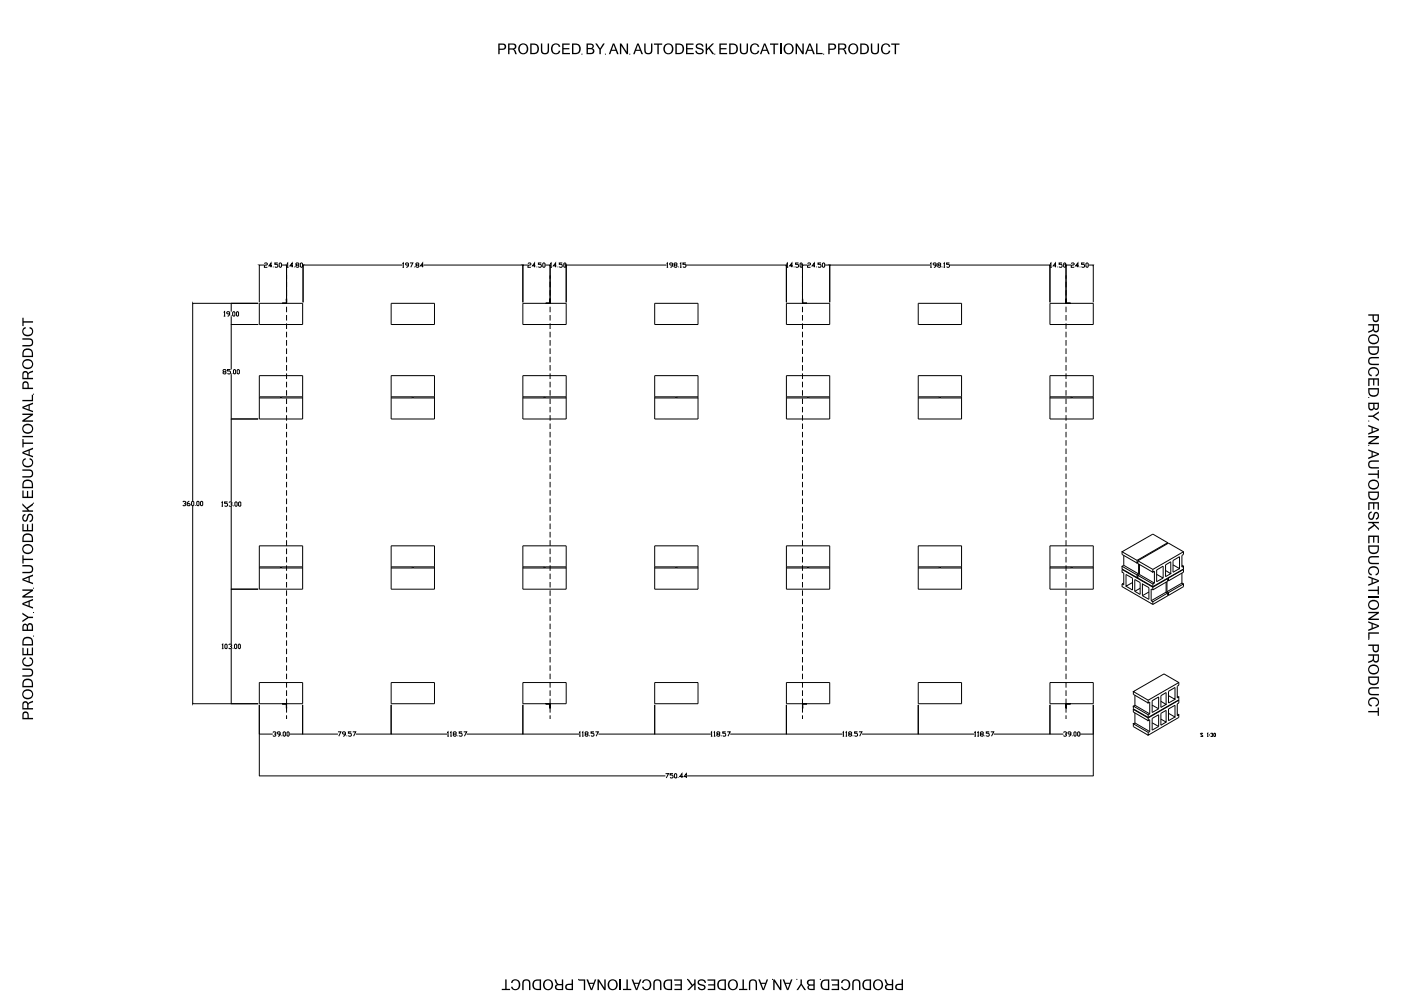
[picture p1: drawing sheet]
<svg xmlns="http://www.w3.org/2000/svg" width="420mm" height="297mm" viewBox="0 0 420 297" stroke-linecap="round" stroke-linejoin="round" font-family="sans-serif">
<g fill="none" stroke="#000" stroke-width=".3">
<path d="M77.8 79.4v11.2M77.9 79.4h1.4M79.3 79l.2-.2 .7 .2-.2 .4h-.5l-.2 .3v.4h.9M81.5 79.7h-.9l.7-.9v1.3M82 79.9v.2M83.3 78.8h-.9v.4l.9 .2v.5l-.2 .2-.7-.2M83.9 78.8l.5 .2v.9l-.2 .2-.5-.2v-.9zM84.5 79.4h1.4M85.9 79.4v11.7M86 79.4h.1M86.1 79l.2-.2v1.3M87.8 79.7h-.8l.6-.9v1.3"/>
<path d="M88.3 79.9v.2M88.9 79.4l-.2-.2 .2-.4 .7 .2-.2 .4h-.5l-.2 .3 .2 .4 .7-.2-.2-.5M90.3 78.8l.4 .2v.9l-.2 .2-.4-.2v-.9zM90.8 79.4h.1M90.9 79.4v11.2M90.9 79.4h29.8M120.7 79l.2-.2v1.3M122.5 79.4h-.7l-.2-.4 .2-.2 .7 .2v.7l-.7 .4M122.9 78.8h.9l-.6 1.3M124.3 79.9v.2M125 79.4l-.3-.4 .7-.2 .2 .4-.9 .5 .3 .4 .6-.2-.2-.5M127 79.7h-.9l.6-.9v1.3"/>
<path d="M127 79.4h29.8M156.8 79.4v11.2M156.9 79.4h1.4M158.3 79l.3-.2 .6 .2-.2 .4-.7 .3v.4h.9M160.6 79.7h-.9l.6-.9v1.3M161 79.9v.2M162.3 78.8h-.8v.4l.8 .2v.5l-.2 .2-.6-.2M162.8 79l.2-.2 .4 .2v.9l-.2 .2-.4-.2zM163.5 79.4h1.4M165 79.4v11.7M165.1 79l.2-.2v1.3M166.8 79.7h-.9l.7-.9v1.3"/>
<path d="M167.3 79.9v.2M168.6 78.8h-.9v.4h.7l.2 .2-.2 .7-.7-.2M169.1 79l.2-.2 .4 .2v.9l-.2 .2-.4-.2zM169.8 79.4v11.2M169.9 79.4h30M199.9 79l.3-.2v1.3M201.7 79.4h-.7l-.2-.4 .2-.2 .7 .2v.7l-.7 .4M202.4 79.4l-.3-.2 .3-.4 .6 .2-.2 .4-.7 .3 .3 .4 .6-.2-.2-.5M203.5 79.9v.2M203.9 79l.3-.2v1.3M205.7 78.8h-.9v.4h.7l.2 .2v.5l-.2 .2-.7-.2M205.7 79.4h30.1"/>
<path d="M235.8 79.4v11.2M235.9 79l.2-.2v1.3M237.7 79.7h-.9l.7-.9v1.3M238.2 79.9v.2M239.5 78.8h-.9v.4h.7l.2 .2v.5l-.2 .2-.7-.2M239.9 79l.3-.2 .4 .2v.9l-.2 .2-.5-.2zM240.7 79.4v11.7M240.7 79.4h1.5M242.2 79l.2-.2 .7 .2-.2 .4-.7 .3v.4h.9M244.4 79.7h-.9l.7-.9v1.3M244.9 79.9v.2M246.2 78.8h-.9v.4h.7l.2 .2-.2 .7-.7-.2"/>
<path d="M246.6 79l.3-.2 .4 .2v.9l-.2 .2-.5-.2zM247.4 79.4h1.4M248.8 79.4v11.2M248.9 79.4h30M279 79l.2-.2v1.3M280.8 79.4h-.7l-.2-.4 .2-.2 .7 .2v.7l-.7 .4M281.4 79.4l-.2-.2 .2-.4 .7 .2-.2 .4h-.5l-.2 .3 .2 .4 .7-.2-.2-.5M282.5 79.9v.2M283 79l.2-.2v1.3M284.7 78.8h-.8v.4h.6l.2 .2-.2 .7-.6-.2M284.8 79.4h30M314.9 79.4v11.2"/>
<path d="M315 79l.2-.2v1.3M316.7 79.7h-.9l.7-.9v1.3M317.2 79.9v.2M318.5 78.8h-.9v.4h.7l.2 .2-.2 .7-.7-.2M319 79l.2-.2 .4 .2v.9l-.2 .2-.4-.2zM319.7 79.4v11.7M319.8 79.4h1.4M321.3 79l.2-.2 .7 .2-.3 .4h-.4l-.2 .3v.4h.9M323.5 79.7h-.9l.7-.9v1.3M323.9 79.9v.2M325.2 78.8h-.8v.4h.6l.2 .2-.2 .7-.6-.2M325.7 79l.2-.2 .4 .2v.9l-.2 .2-.4-.2z"/>
<path d="M326.4 79.4h1.4M327.9 79.4v11.2M57.7 90.9h19.7M57.8 91v59.2M67.1 93.7l.3-.3v1.4M67.1 94.8h.5M68.9 94.1h-.7l-.2-.4 .2-.3h.5l.2 .3v.6l-.7 .5M69.3 97.3h8.1M69.3 91v2.4M69.3 94.6v2.6M69.3 97.3v13.4M70 93.4l.4 .3v.9l-.2 .2-.4-.2v-.9z"/>
<path d="M71.1 93.4l.4 .3v.9l-.2 .2-.4-.2v-.9zM77.8 90.9h13v6.4h-13zM85.9 89.6v1.3h-1.3M85.9 91.9v1.7M85.9 94.4v1.7M85.9 96.9v1.7M85.9 99.4v1.7M86.1 80.1h.4M117.3 90.9h13v6.4h-13zM120.7 80.1h.5M156.8 90.9h13v6.4h-13zM165 89.6l-.1 1.3h-1.2"/>
<path d="M165 91.9v1.7M165 94.4v1.7M165 96.9v1.7M165 99.4v1.7M165.1 80.1h.4M196.3 90.9h13v6.4h-13zM199.9 80.1h.5M203.9 80.1h.5M235.8 90.9h13v6.4h-13zM235.9 80.1h.5M240.7 89.6v1.3h1.3M240.7 91.9v1.7"/>
<path d="M240.7 94.4v1.7M240.7 96.9v1.7M240.7 99.4v1.7M275.4 90.9h13v6.4h-13zM279 80.1h.4M283 80.1h.4M314.9 90.9h13v6.4h-13zM315 80.1h.4M319.7 89.6v1.3h1.4M319.7 91.9v1.7M319.7 94.4v1.7M319.7 96.9v1.7"/>
<path d="M319.7 99.4v1.7M67.1 111.4l-.2-.2 .2-.4h.5l.2 .4-.2 .2h-.5l-.2 .5 .7 .2 .2-.2-.2-.5M69.1 110.8h-.9v.4h.7l.2 .2v.5l-.2 .2-.7-.2M69.3 112.1v13.4M69.6 111.9v.2M70 111l.2-.2 .5 .2v.9l-.3 .2-.4-.2zM71.1 111l.2-.2 .5 .2v.9l-.3 .2-.4-.2zM77.8 112.6h13v13h-13zM77.8 118.9h13M77.8 119.3h13M84.1 118.9v.4M84.5 118.9v.4"/>
<path d="M85.9 101.9v1.7M85.9 104.4v1.7M85.9 106.9v1.7M85.9 109.4v1.7M85.9 111.9v1.7M85.9 114.4v1.7M85.9 117v1.6M85.9 119.5v1.6M117.3 112.6h13v13h-13zM117.3 118.9h13M117.3 119.3h13M123.6 118.9v.4"/>
<path d="M124 118.9v.4M156.8 112.6h13v13h-13zM156.8 118.9h13M156.8 119.3h13M163.2 118.9v.4M163.5 118.9v.4M165 101.9v1.7M165 104.4v1.7M165 106.9v1.7M165 109.4v1.7M165 111.9v1.7M165 114.4v1.7"/>
<path d="M165 117v1.6M165 119.5v1.6M196.3 112.6h13v13h-13zM196.3 118.9h13M196.3 119.3h13M202.6 118.9v.4M203 118.9v.4M235.8 112.6h13v13h-13zM235.8 118.9h13M235.8 119.3h13M240.7 101.9v1.7M240.7 104.4v1.7"/>
<path d="M240.7 106.9v1.7M240.7 109.4v1.7M240.7 111.9v1.7M240.7 114.4v1.7M240.7 117v1.6M240.7 119.5v1.6M242.2 118.9v.4M242.5 118.9v.4M275.4 112.6h13v13h-13zM275.4 118.9h13M275.4 119.3h13M281.7 118.9v.4"/>
<path d="M282 118.9v.4M314.9 112.6h13v13h-13zM314.9 118.9h13M314.9 119.3h13M319.7 101.9v1.7M319.7 104.4v1.7M319.7 106.9v1.7M319.7 109.4v1.7M319.7 111.9v1.7M319.7 114.4v1.7M319.7 117v1.6M319.7 119.5v1.6"/>
<path d="M321.2 118.9v.4M321.6 118.9v.4M69.3 125.6h8.1M69.3 125.7v24.7M85.9 121.9v1.7M85.9 124.4v1.7M85.9 126.9v1.7M85.9 129.4v1.7M85.9 131.9v1.7M85.9 134.4v1.7M85.9 136.9v1.7M85.9 139.4v1.7"/>
<path d="M165 121.9v1.7M165 124.4v1.7M165 126.9v1.7M165 129.4v1.7M165 131.9v1.7M165 134.4v1.7M165 136.9v1.7M165 139.4v1.7M240.7 121.9v1.7M240.7 124.4v1.7M240.7 126.9v1.7M240.7 129.4v1.7"/>
<path d="M240.7 131.9v1.7M240.7 134.4v1.7M240.7 136.9v1.7M240.7 139.4v1.7M319.7 121.9v1.7M319.7 124.4v1.7M319.7 126.9v1.7M319.7 129.4v1.7M319.7 131.9v1.7M319.7 134.4v1.7M319.7 136.9v1.7M319.7 139.4v1.7"/>
<path d="M54.8 150.5l.2-.2 .7 .2-.5 .4M55.5 150.9l.2 .3-.2 .4-.7-.2M56.8 150.3l-.7 .4v.7l.2 .2 .7-.2-.2-.5h-.7M57.4 150.5l.3-.2 .4 .2v.9l-.2 .2-.5-.2zM57.8 151.6v59.2M58.6 151.4v.2M59.2 150.3l.5 .2v.9l-.2 .2-.5-.2v-.9zM60.1 150.5l.3-.2 .4 .2v.9l-.2 .2-.5-.2zM66.5 150.7l.2-.3v1.4M66.5 151.8h.4M68.2 150.4h-.8v.5l.8 .2v.4l-.2 .3-.6-.3M68.7 150.7l.6-.3 .3 .5-.5 .2"/>
<path d="M69.3 151.1l.3 .2-.3 .5-.6-.3M69.3 151.8v24.7M70 151.5v.3M70.7 150.4l.4 .3v.8l-.2 .3-.5-.3v-.8zM71.5 150.7l.3-.3 .4 .3v.8l-.2 .3-.5-.3zM85.9 141.9v1.7M85.9 144.4v1.7M85.9 146.9v1.7M85.9 149.4v1.7M85.9 151.9v1.7M85.9 154.4v1.7M85.9 156.9v1.7"/>
<path d="M85.9 159.4v1.7M165 141.9v1.7M165 144.4v1.7M165 146.9v1.7M165 149.4v1.7M165 151.9v1.7M165 154.4v1.7M165 156.9v1.7M165 159.4v1.7M240.7 141.9v1.7M240.7 144.4v1.7M240.7 146.9v1.7"/>
<path d="M240.7 149.4v1.7M240.7 151.9v1.7M240.7 154.4v1.7M240.7 156.9v1.7M240.7 159.4v1.7M319.7 141.9v1.7M319.7 144.4v1.7M319.7 146.9v1.7M319.7 149.4v1.7M319.7 151.9v1.7M319.7 154.4v1.7M319.7 156.9v1.7"/>
<path d="M319.7 159.4v1.7M69.3 176.6h8.1M69.3 176.6v16.5M77.8 163.6h13v13h-13zM77.8 169.9h13M77.8 170.3h13M84.1 169.9v.4M84.5 169.9v.4M85.9 161.9v1.7M85.9 164.4v1.7M85.9 166.9v1.7M85.9 169.4v1.7"/>
<path d="M85.9 171.9v1.7M85.9 174.4v1.7M85.9 176.9v1.7M85.9 179.4v1.7M117.3 163.6h13v13h-13zM117.3 169.9h13M117.3 170.3h13M123.6 169.9v.4M124 169.9v.4M156.8 163.6h13v13h-13zM156.8 169.9h13M156.8 170.3h13"/>
<path d="M163.2 169.9v.4M163.5 169.9v.4M165 161.9v1.7M165 164.4v1.7M165 166.9v1.7M165 169.4v1.7M165 171.9v1.7M165 174.4v1.7M165 176.9v1.7M165 179.4v1.7M196.3 163.6h13v13h-13zM196.3 169.9h13"/>
<path d="M196.3 170.3h13M202.6 169.9v.4M203 169.9v.4M235.8 163.6h13v13h-13zM235.8 169.9h13M235.8 170.3h13M240.7 161.9v1.7M240.7 164.4v1.7M240.7 166.9v1.7M240.7 169.4v1.7M240.7 171.9v1.7M240.7 174.4v1.7"/>
<path d="M240.7 176.9v1.7M240.7 179.4v1.7M242.2 169.9v.4M242.5 169.9v.4M275.4 163.6h13v13h-13zM275.4 169.9h13M275.4 170.3h13M281.7 169.9v.4M282 169.9v.4M314.9 163.6h13v13h-13zM314.9 169.9h13M314.9 170.3h13"/>
<path d="M319.7 161.9v1.7M319.7 164.4v1.7M319.7 166.9v1.7M319.7 169.4v1.7M319.7 171.9v1.7M319.7 174.4v1.7M319.7 176.9v1.7M319.7 179.4v1.7M321.2 169.9v.4M321.6 169.9v.4M336.5 170.7l9.2 5.3v.8M336.5 175v.8l9.2 5.4"/>
<path d="M336.5 170.7v.8l.5 .3v3.5l-.5-.3M336.5 169.7v.8l4.5 2.6M336.5 165.4v.8l4.5 2.6M336.6 170.6l-.1 .1M337 169.4l-.5 .3 4.5 2.6M337 166.5v2.9M337 169.4l4.5 2.6M337 174.8l-.5 .2M339.6 174.6l-1.9 1.1v-3.5l1.9 1.1v3.6l-1.9-1.2M340.3 173.7l1.6 .9v3.6l-1.6-1zM341 172.3v.8l.2-.1M341 168v.8l.2-.2"/>
<path d="M341.2 168.1l9.2-5.3 4.5 2.6v.8l-.4 .3v3.5l.4-.3v.8l-4.6 2.7M341.2 172.5v.8l4.5 2.5M341.2 168.1v.8l.3 .2M341.2 168.1l4.5 2.6M341.5 169.1l4.2 2.4M341.5 169.1v2.9M341.5 172l-.5 .3M341.7 172.2l-.5 .3 4.5 2.5M341.7 169.2v3M341.7 172.2l4.5 2.6M341.9 176.3l-1.6 .9M342.6 175l2 1.1v3.5l-2-1.1z"/>
<path d="M344.6 177.4l-2 1.1M345.7 170.7v.8l.5-.3v3.6M345.7 176.8l-.5-.2v3.5M345.7 175v.8M346.2 174.8l-.5 .2M346.9 170.8l1.9-1.1v3.6l-1.9 1.1zM346.9 172.2l1.9 1.1M349.5 171l1.6 .9-1.6 .9v-3.5l1.6-.9v3.5M349.7 174.5v3M350 177.4l.4 .2v.9M350 174.4l-4.3 2.4M350 174.4v3"/>
<path d="M350.1 173.3l.1 .1M350.1 173.3l-4.4 2.5M350.2 162.9v-.2l-4.5-2.6-9.2 5.3 4.5 2.6M350.2 177.7l-.5-.2-4.5 2.6M350.2 173.4v.8l-.2 .2M350.2 177.7v.9l-4.5 2.6M350.2 162.7l-9.2 5.3M350.2 178.3l.2 .2M350.2 173.9l.2 .2M350.2 173.4l-4.5 2.6M350.2 177.7l-4.5 2.7M350.3 173.2l.1 .9"/>
<path d="M350.3 173.2l-.2 .1M350.4 177.6l4.5-2.6v.8l-4.5 2.7M351.8 169.3l1.9 1.1v-3.5l-1.9 1.1v3.5l1.9-1.1M354.5 169.4l.4 .3M354.5 171.8v3M354.8 170.6l.1 .1M354.9 175l-.4-.2-4.5 2.6M354.9 170.7v.8l-4.5 2.6M354.9 170.7l-4.5 2.6M354.9 165.4l-9.2 5.3M66.5 193.3l.3-.2v1.3M66.5 194.4h.5"/>
<path d="M67.4 193.3l.3-.2 .4 .2v.9l-.2 .2-.5-.2zM68.6 193.3l.2-.2 .7 .2v.2l-.5 .2M69.2 193.7l.3 .3-.3 .4-.6-.2M69.3 194.5v16.3M69.9 194.2v.2M70.3 193.3l.3-.2 .4 .2v.9l-.2 .2-.5-.2zM71.7 193.1l.4 .2v.9l-.2 .2-.4-.2v-.9zM85.9 181.9v1.7M85.9 184.4v1.7M85.9 186.9v1.7M85.9 189.4v1.7M85.9 191.9v1.7"/>
<path d="M85.9 194.4v1.7M85.9 196.9v1.7M85.9 199.4v1.7M165 181.9v1.7M165 184.4v1.7M165 186.9v1.7M165 189.4v1.7M165 191.9v1.7M165 194.4v1.7M165 196.9v1.7M165 199.4v1.7M240.7 181.9v1.7"/>
<path d="M240.7 184.4v1.7M240.7 186.9v1.7M240.7 189.4v1.7M240.7 191.9v1.7M240.7 194.4v1.7M240.7 196.9v1.7M240.7 199.4v1.7M319.7 181.9v1.7M319.7 184.4v1.7M319.7 186.9v1.7M319.7 189.4v1.7M319.7 191.9v1.7"/>
<path d="M319.7 194.4v1.7M319.7 196.9v1.7M319.7 199.4v1.7M345.2 180.1l.5 .3v.8M57.7 210.9h19.7M77.8 204.6h13v6.3h-13zM77.8 211.3v21.3M81.8 219.6l.2-.2 .7 .2-.2 .4h-.2M84.6 210.9h1.3v1.3M84.9 219.6l.3-.2 .4 .2v.9l-.2 .2-.5-.2zM85.9 212.2h.1M85.9 201.9v1.7"/>
<path d="M85.9 204.4v1.7M85.9 206.9v1.7M85.9 209.4v4.2M85.9 214.4v1.1M86.1 219.6l.2-.2 .4 .2v.9l-.2 .2-.4-.2zM90.8 211.3v8.8M101.3 219.4h.9l-.6 1.3M105.4 219.4h-.9v.4h.7l.2 .2-.2 .7-.7-.2M105.8 219.4h.9l-.7 1.3M117.3 204.6h13v6.3h-13zM117.3 211.3v8.8l16.8-.1M134.2 219.6l.2-.2v1.3"/>
<path d="M135 219.6l.3-.2v1.3M138.6 219.4h-.9v.4h.7l.2 .7-.2 .2-.7-.2M139.1 219.4h.9l-.7 1.3M156.8 204.6h13v6.3h-13zM156.8 211.3v8.8l-16.8-.1M163.7 210.9h1.2v1.3M164.9 212.2h.1M165 201.9v1.7M165 204.4v1.7M165 206.9v1.7M165 209.4v4.2M165 214.4v1.1"/>
<path d="M173.7 219.6l.2-.2v1.3M174.6 219.6l.2-.2v1.3M178.1 219.4h-.9v.4h.7l.2 .2v.5l-.2 .2-.7-.2M178.6 219.4h.9l-.7 1.3M196.3 204.6h13v6.3h-13zM196.3 211.3v8.8l16.9-.1M213.2 219.6l.2-.2v1.3M214.1 219.6l.2-.2v1.3M217.6 219.4h-.9v.4h.7l.2 .2-.2 .7-.7-.2M218.1 219.4h.9l-.7 1.3M235.8 204.6h13v6.3h-13zM235.8 211.3v8.8"/>
<path d="M240.7 201.9v1.7M240.7 204.4v1.7M240.7 206.9v1.7M240.7 209.4v4.2M240.7 214.4v1.1M242 210.9h-1.3v1.3M252.7 219.6l.2-.2v1.3M253.6 219.6l.2-.2v1.3M257.2 219.4h-.9v.4h.6l.3 .2v.5l-.3 .2-.6-.2M257.6 219.4h.9l-.7 1.3M275.4 204.6h13v6.3h-13zM275.4 211.3v8.8"/>
<path d="M292.2 219.6l.3-.2v1.3M293.1 219.6l.3-.2v1.3M296.7 219.4h-.9v.4h.7l.2 .2-.2 .7-.7-.2M297.1 219.4h.9l-.7 1.3M314.9 204.6h13v6.3h-13zM314.9 211.3v8.8M318.9 219.6l.7-.2 .2 .4-.4 .2M319.7 201.9v1.7M319.7 204.4v1.7M319.7 206.9v1.7M319.7 209.4v4.2M319.7 214.4v1.1"/>
<path d="M321.1 210.9h-1.4v1.3M322.1 219.6l.2-.2 .4 .2v.9l-.2 .2-.4-.2zM323.2 219.6l.2-.2 .5 .2v.9l-.3 .2-.4-.2zM327.9 211.3v21.3h-121.8M339.9 212.6v.8l4.4 2.6M339.9 211.7l.1 .8 4.3 2.5M339.9 207.3v.8l4.4 2.6M339.9 216.9v.9l4.4 2.6M340 212.5l4.3 2.7M340.4 216.7l-.5 .2 4.4 2.6M340.4 211.4l-.5 .3 4.4 2.5M340.4 208.4v3"/>
<path d="M340.4 213.7v3M340.4 216.7l4.4 2.6M340.4 211.4l4.4 2.6M344.3 215.2v.8l.5-.3v3.6M344.3 209.9l-4.4-2.6 9.2-5.3 4.4 2.6v.8l-.4 .3v3.5l.4-.3v.8l-9.2 5.3M344.3 209.9v.8l.5-.3v3.6M344.3 214.2v.8M344.8 219.3l-.5 .2M344.8 214l-.5 .2M345.5 215.3l2-1.1v3.5l-2 1.1zM345.5 210l2-1.1v3.6l-2 1.1zM345.5 216.6l2 1.1"/>
<path d="M345.5 211.4l2 1.1M348.1 215.5l1.6 .9-1.6 1v-3.6l1.6-.9v3.5M348.1 210.2l1.6 .9-1.6 .9v-3.5l1.6-.9v3.5M350.4 213.8l2 1.1v-3.5l-2 1.1v3.5l2-1.1M350.4 208.5l2 1.1v-3.5l-2 1.1v3.5l2-1.1M353.1 214l.4 .2M353.1 208.6l.4 .3M353.4 209.8l.1 .9-.4 .3v3.5l.4-.3v.8l-9.2 5.4v-.9M353.5 209.9l-9.2 5.3M353.5 204.6l-9.2 5.3M360.7 219.9l-.1-.1-.6 .1 .7 .7h-.7M362 219.9l.2-.1v1"/>
<path d="M363.1 219.9l.5-.1 .1 .3-.3 .2M364 219.9l.2-.1 .3 .1-.1 .9-.4-.2zM77.9 220h3.9M77.9 232.6h121.7M82.5 220l.2 .2-.2 .5-.7-.2M84 220h-.6l-.3-.4 .3-.2 .6 .2v.6l-.6 .5M84.5 220.5v.2M86.7 220h4M90.8 220h10.5M103.6 220h-.7l-.2-.2 .2-.4 .7 .2v.6l-.7 .5M104 220.5v.2M106.7 220h10.5"/>
<path d="M134.2 220.7h.4M135 220.7h.5M136.1 220l-.2-.2 .2-.4h.5l.2 .4-.2 .2h-.5l-.2 .5 .7 .2 .2-.2-.2-.5M137.3 220.5v.2M156.9 220h16.8M173.7 220.7h.4M174.6 220.7h.4M175.7 220l-.2-.2 .2-.4h.4l.3 .4-.7 .2-.2 .5 .6 .2 .3-.2-.3-.5M176.8 220.5v.2M179.5 220h16.8M199.6 231.9h.9l-.7 1.3M201.8 231.9h-.8v.4h.6l.2 .3v.4l-.2 .2-.6-.2"/>
<path d="M202.3 232.1l.2-.2 .4 .2v.9l-.2 .2-.4-.2zM203.4 233v.2M204.7 232.8h-.9l.7-.9v1.3M206 232.8h-.9l.7-.9v1.3M213.2 220.7h.5M214.1 220.7h.4M215.2 220l-.2-.2 .2-.4h.4l.3 .4-.3 .2h-.4l-.2 .5 .6 .2 .3-.2-.3-.5M216.3 220.5v.2M219 220h16.8M235.9 220h16.8M252.7 220.7h.5M253.6 220.7h.4"/>
<path d="M254.7 220l-.2-.2 .2-.4h.4l.3 .4-.7 .2-.2 .5 .6 .2 .3-.2-.3-.5M255.8 220.5v.2M258.5 220h16.8M275.4 220h16.8M292.2 220.7h.5M293.1 220.7h.5M294.3 220l-.3-.2 .3-.4h.4l.2 .4-.2 .2h-.4l-.3 .5 .7 .2 .2-.2-.2-.5M295.4 220.5v.2M298 220h16.8M315 220h3.9M319.6 220l.2 .2-.2 .5-.7-.2M321.2 220h-.7l-.2-.2 .2-.4 .7 .2v.6l-.7 .5"/>
<path d="M321.6 220.5v.2M323.9 220h3.9M362 220.8h.4M362.7 220.1v.2M362.7 220.5v.1M363.6 220.3l.1 .2-.1 .3-.5-.2"/>
</g>
<g fill="#000" stroke="#000" stroke-width=".3">
<path d="M84.6 90.9h1.3zM85.9 89.6v1.3zM163.7 90.9h1.3zM164.9 89.6l.1 1.3zM240.7 89.6v1.3zM240.7 90.9h1.3zM319.7 89.6v1.3zM319.7 90.9h1.4zM84.6 210.9h1.3zM85.9 210.9v1.3zM163.7 210.9h1.3zM164.9 210.9l.1 1.3z"/>
<path d="M240.7 210.9h1.3zM240.7 210.9v1.3zM319.7 210.9h1.4zM319.7 210.9v1.3z"/>
</g>
<g fill="#000">
<path d="M162.2 13h.4v1.9a.83 .83 0 0 0 .8 1 .83 .83 0 0 0 .8-1v-1.9h.5v1.9a1.23 1.23 0 0 1-1.3 1.4 1.23 1.23 0 0 1-1.2-1.4zM165.6 13.4a1.38 1.38 0 0 1 2.4 .6h-.4a.98 .98 0 0 0-1.3-.6 .98 .98 0 0 0-.6 1.2 .98 .98 0 0 0 .6 1.3 .98 .98 0 0 0 1.3-.7h.4a1.49 1.49 0 0 1-2 .9 1.49 1.49 0 0 1-.7-2.1zM168.6 13h2.3v.4h-1.9v1h1.7v.4h-1.7v1.1h1.9v.3h-2.3zM178.5 13h.5l1 1.5 .9-1.5h.5l-1.2 1.9v1.3h-.4v-1.3zM185.9 13h.4l1.6 2.5v-2.5h.5v3.2h-.5l-1.6-2.5v2.5h-.4zM193.2 13h.4v1.9a.83 .83 0 0 0 .8 1 .83 .83 0 0 0 .8-1v-1.9h.5v1.9a1.23 1.23 0 0 1-1.3 1.4 1.23 1.23 0 0 1-1.2-1.4zM196.1 13h2.5v.4h-1v2.8h-.5v-2.8h-1zM205.7 13h2.3v.4h-1.8v1h1.7v.4h-1.7v1.1h1.9v.3h-2.4zM208.9 13.2a1.27 1.27 0 0 1 2.1 .8h-.4a.73 .73 0 0 0-.8-.7 .73 .73 0 0 0-.7 .7l.7 .4a1.03 1.03 0 0 1 1.2 1.1 1.03 1.03 0 0 1-1.4 .8l-.9-.5-.2-.6h.4a.8 .8 0 0 0 .9 .8 .8 .8 0 0 0 .7-.9l-.3-.2a1.31 1.31 0 0 1-1.5-1.3zM211.6 13h.4v1.6l1.6-1.6h.6l-1.4 1.4 1.4 1.8h-.5l-1.2-1.6-.5 .5v1.1h-.4zM215.7 13h2.3v.4h-1.8v1h1.7v.4h-1.7v1.1h1.9v.3h-2.4zM221.9 13h.4v1.9a.83 .83 0 0 0 .8 1 .83 .83 0 0 0 .8-1v-1.9h.4v1.9a1.23 1.23 0 0 1-1.2 1.4 1.23 1.23 0 0 1-1.2-1.4z"/>
<path d="M225.3 13.4a1.38 1.38 0 0 1 2.4 .6h-.5a.98 .98 0 0 0-1.2-.6 .98 .98 0 0 0-.6 1.2 .98 .98 0 0 0 .6 1.3 .98 .98 0 0 0 1.2-.7h.5a1.49 1.49 0 0 1-2.1 .9 1.49 1.49 0 0 1-.6-2.1zM230.9 13h2.5v.4h-1v2.8h-.4v-2.8h-1.1zM238.6 13h.4l1.6 2.5v-2.5h.4v3.2h-.4l-1.6-2.5v2.5h-.4zM244.7 13h.5v2.9h1.5v.3h-2zM261.2 13h.4v1.9a.83 .83 0 0 0 .8 1 .83 .83 0 0 0 .8-1v-1.9h.4v1.9a1.23 1.23 0 0 1-1.2 1.4 1.23 1.23 0 0 1-1.2-1.4zM264.6 13.4a1.38 1.38 0 0 1 2.4 .6h-.5a.98 .98 0 0 0-1.2-.6 .98 .98 0 0 0-.6 1.2 .98 .98 0 0 0 .6 1.3 .98 .98 0 0 0 1.2-.7h.5a1.49 1.49 0 0 1-2.1 .9 1.49 1.49 0 0 1-.6-2.1zM267.3 13h2.5v.4h-1.1v2.8h-.4v-2.8h-1zM6.7 95.3h.4v1h2.8v.4h-2.8v1h-.4zM6.9 98.4l.8-.4v.5a.98 .98 0 0 0-.7 1.2 .98 .98 0 0 0 1.3 .7 .98 .98 0 0 0 1.3-.7 .98 .98 0 0 0-.7-1.2v-.5a1.49 1.49 0 0 1 .9 2.1 1.49 1.49 0 0 1-2.2 .6 1.45 1.45 0 0 1-.7-2.3zM6.7 119.9h2.8v-1.6h.4v2h-3.2zM6.7 101.4h1.8a1.23 1.23 0 0 1 1.4 1.2 1.23 1.23 0 0 1-1.4 1.2h-1.8v-.4h1.8a.83 .83 0 0 0 1.1-.8 .83 .83 0 0 0-1.1-.8h-1.8zM410.7 107.2l.7-.2h2.1v.4h-1.8a.83 .83 0 0 0-1 .8 .83 .83 0 0 0 1 .8h1.8v.4h-1.8a1.26 1.26 0 0 1-1.4-.7 1.26 1.26 0 0 1 .4-1.5z"/>
<path d="M410.7 110.4a1.6 1.6 0 0 1 2.3-.1 1.6 1.6 0 0 1 .1 2.3l-.6 .2v-.5a.98 .98 0 0 0 .7-1.2 .98 .98 0 0 0-1.3-.6 .98 .98 0 0 0-1.2 .6 .98 .98 0 0 0 .7 1.2v.5a1.37 1.37 0 0 1-1.1-1 1.37 1.37 0 0 1 .4-1.4zM410.3 113.4h3.2v2.2h-.3v-1.8h-1v1.7h-.4v-1.7h-1.1v1.9h-.4zM6.7 131.6h.4v1h2.8v.5h-2.8v1h-.4zM6.7 124h3.2v.4l-2.5 1.6h2.5v.4h-3.2v-.4l2.5-1.6h-2.5zM6.9 137.7l.8-.4v.5a.98 .98 0 0 0-.7 1.2 .98 .98 0 0 0 1.3 .7 .98 .98 0 0 0 1.3-.7 .98 .98 0 0 0-.7-1.2v-.5a1.49 1.49 0 0 1 .9 2.1 1.49 1.49 0 0 1-2.2 .6 1.45 1.45 0 0 1-.7-2.3zM410.7 138.2l.7-.2h2.1v.4h-1.8a.83 .83 0 0 0-1 .8 .83 .83 0 0 0 1 .8h1.8v.4h-1.8a1.26 1.26 0 0 1-1.4-.7 1.26 1.26 0 0 1 .4-1.5zM410.3 130.7h3.2v.4l-2.5 1.6h2.5v.4h-3.2v-.4l2.5-1.6h-2.5zM410.3 124.5h1.4l1.8-1.2v.5l-1.4 1 1.4 .9v.5l-1.8-1.2h-1.4zM6.7 157h.4v1.9h1v-1.7h.4v1.7h1v-2h.4v2.4h-3.2zM6.7 150.9l1.3 1.3 1.9-1.4v.6l-1.6 1.1 .5 .5h1.1v.4h-3.2v-.4h1.6l-1.6-1.6zM6.7 147h.4v1.9h1v-1.7h.4v1.7h1v-2h.4v2.4h-3.2zM6.9 154.4l.7-.3v.4a.73 .73 0 0 0-.6 .7 .73 .73 0 0 0 .7 .7l.3-.7a1.03 1.03 0 0 1 1.1-1.2 1.03 1.03 0 0 1 .8 1.5l-.5 .8-.5 .2v-.4a.8 .8 0 0 0 .7-.9 .8 .8 0 0 0-.9-.7l-.1 .3a1.31 1.31 0 0 1-1.3 1.5 1.31 1.31 0 0 1-.4-1.9z"/>
<path d="M6.7 140.7h1.8a1.23 1.23 0 0 1 1.4 1.2 1.23 1.23 0 0 1-1.4 1.2h-1.8v-.4h1.8a.83 .83 0 0 0 1.1-.8 .83 .83 0 0 0-1.1-.8h-1.8zM410.6 153.7l.8-.4v.4a.8 .8 0 0 0-.8 .9 .8 .8 0 0 0 .9 .7l.2-.3a1.31 1.31 0 0 1 1.2-1.5 1.24 1.24 0 0 1 .7 1.2 1.24 1.24 0 0 1-1 1.1v-.5a.73 .73 0 0 0 .6-.7 .73 .73 0 0 0-.7-.7l-.3 .7a1.03 1.03 0 0 1-1.1 1.2 1.03 1.03 0 0 1-.8-1.5zM410.3 150.5h3.2v2.3h-.3v-1.9h-1v1.8h-.4v-1.8h-1.1v2h-.4zM410.3 156.4h3.2v.4h-1.6l1.6 1.6v.5l-1.3-1.3-1.9 1.4v-.6l1.6-1.1-.5-.5h-1.1zM410.3 141.9h2.9v-1h.3v2.5h-.3v-1h-2.9zM6.7 166.4h.4v1.1h2.8v.4h-2.8v1h-.4zM6.7 176.7h3.2v.4l-2.5 1.6h2.5v.4h-3.2v-.4l2.5-1.6h-2.5zM6.7 169.4h1.8a1.23 1.23 0 0 1 1.4 1.2 1.23 1.23 0 0 1-1.4 1.2h-1.8v-.4h1.8a.83 .83 0 0 0 1.1-.8 .83 .83 0 0 0-1.1-.8h-1.8zM410.7 166.9l.7-.2h2.1v.4h-1.8a.83 .83 0 0 0-1 .8 .83 .83 0 0 0 1 .8h1.8v.4h-1.8a1.26 1.26 0 0 1-1.4-.7 1.26 1.26 0 0 1 .4-1.5zM410.7 170.1a1.6 1.6 0 0 1 2.3-.1 1.6 1.6 0 0 1 .1 2.3l-.6 .2v-.5a.98 .98 0 0 0 .7-1.2 .98 .98 0 0 0-1.3-.6 .98 .98 0 0 0-1.2 .6 .98 .98 0 0 0 .7 1.2v.5a1.37 1.37 0 0 1-1.1-1 1.37 1.37 0 0 1 .4-1.4zM410.3 160.5h3.2v2.3h-.3v-1.9h-1v1.8h-.4v-1.8h-1.1v2h-.4zM410.3 176.8h2.9v-1.1h.3v2.5h-.3v-1h-2.9z"/>
<path d="M6.7 183.6l1.9 1.2h1.3v.5h-1.3l-1.9 1.2v-.5l1.5-.9-1.5-1zM6.7 194.2h.4v1.8h1v-1.7h.4v1.7h1v-1.9h.4v2.3h-3.2zM6.9 197.4l.8-.4v.5a.98 .98 0 0 0-.7 1.2 .98 .98 0 0 0 1.3 .6 .98 .98 0 0 0 1.3-.6 .98 .98 0 0 0-.7-1.2v-.5a1.49 1.49 0 0 1 .9 2.1 1.49 1.49 0 0 1-2.2 .6 1.45 1.45 0 0 1-.7-2.3zM410.3 183.4h3.2v.4l-2.5 1.6h2.5v.4h-3.2v-.4l2.5-1.6h-2.5zM410.3 189.5h3.2v.4h-2.8v1.6h-.4zM6.7 200.4h1.8a1.23 1.23 0 0 1 1.4 1.2 1.23 1.23 0 0 1-1.4 1.2h-1.8v-.4h1.8a.83 .83 0 0 0 1.1-.8 .83 .83 0 0 0-1.1-.8h-1.8zM410.7 206.2l.7-.2h2.1v.4h-1.8a.83 .83 0 0 0-1 .8 .83 .83 0 0 0 1 .8h1.8v.4h-1.8a1.26 1.26 0 0 1-1.4-.7 1.26 1.26 0 0 1 .4-1.5zM410.7 209.4a1.6 1.6 0 0 1 2.3-.1 1.6 1.6 0 0 1 .1 2.3l-.6 .2v-.5a.98 .98 0 0 0 .7-1.2 .98 .98 0 0 0-1.3-.6 .98 .98 0 0 0-1.2 .6 .98 .98 0 0 0 .7 1.2v.5a1.37 1.37 0 0 1-1.1-1 1.37 1.37 0 0 1 .4-1.4zM410.3 213.1h2.9v-1h.3v2.5h-.3v-1.1h-2.9zM151.5 293.6h.4v2.8h1.1v.4h-2.5v-.4h1zM153.7 293.8a1.56 1.56 0 0 1 2 .4 1.56 1.56 0 0 1-.1 2.1 1.56 1.56 0 0 1-2.1 0l-.2-.5h.4a.98 .98 0 0 0 1.3 .6 .98 .98 0 0 0 .6-1.2 .98 .98 0 0 0-.7-1.3 .98 .98 0 0 0-1.2 .7h-.4zM157 293.8a1.26 1.26 0 0 1 1.4-.2 1.26 1.26 0 0 1 .7 1.3v1.9h-.4v-1.9a.83 .83 0 0 0-.9-1 .83 .83 0 0 0-.8 1v1.9h-.4v-2.2z"/>
<path d="M173.6 293.6h1.9v3.2h-.4v-2.9h-1.5zM179.2 293.6h.4l1.6 2.5v-2.5h.4v3.2h-.4l-1.6-2.5v2.5h-.4zM187.9 293.6h.4v2.8h1v.4h-2.5v-.4h1.1zM193 293.8a1.56 1.56 0 0 1 2 .4 1.56 1.56 0 0 1-.2 2.1 1.56 1.56 0 0 1-2 0l-.2-.5h.4a.98 .98 0 0 0 1.3 .6 .98 .98 0 0 0 .6-1.2 .98 .98 0 0 0-.7-1.3 .98 .98 0 0 0-1.2 .7h-.4zM196.3 293.8a1.26 1.26 0 0 1 1.4-.2 1.26 1.26 0 0 1 .7 1.3v1.9h-.5v-1.9a.83 .83 0 0 0-.8-1 .83 .83 0 0 0-.8 1v1.9h-.4v-2.2zM202.2 293.6h2.3v3.2h-2.2v-.4h1.8v-1h-1.7v-.4h1.7v-1.1h-1.9zM206 293.6h.6l1.1 1.6 .5-.5v-1.1h.4v3.2h-.4v-1.6l-1.6 1.6h-.5l1.3-1.3zM209.5 293.8a1.35 1.35 0 0 1 2.2 .8h-.4a.8 .8 0 0 0-.9-.8 .8 .8 0 0 0-.7 .9l.3 .2a1.31 1.31 0 0 1 1.6 1.3 1.24 1.24 0 0 1-1.3 .6 1.24 1.24 0 0 1-1-.9h.4a.73 .73 0 0 0 .8 .6 .73 .73 0 0 0 .6-.7l-.9-.4a.92 .92 0 0 1-.9-.6 .92 .92 0 0 1 .2-1zM212.2 293.6h2.3v3.2h-2.2v-.4h1.8v-1h-1.7v-.4h1.7v-1.1h-1.9zM222.7 293.6h.4v2.8h1v.4h-2.5v-.4h1.1zM225 293.8a1.26 1.26 0 0 1 1.4-.2 1.26 1.26 0 0 1 .6 1.3v1.9h-.4v-1.9a.83 .83 0 0 0-.8-1 .83 .83 0 0 0-.8 1v1.9h-.4v-2.2zM231.9 293.6h.4l1.6 2.5v-2.5h.4v3.2h-.4l-1.6-2.5v2.5h-.4z"/>
<path d="M240.1 293.6h.4v1.3l1.2 1.9h-.5l-.9-1.5-.9 1.5h-.5l1.2-1.9zM249.3 293.6h2.3v3.2h-2.2v-.4h1.8v-1h-1.7v-.4h1.7v-1.1h-1.9zM252.6 293.8a1.56 1.56 0 0 1 2.1 .4 1.56 1.56 0 0 1-.2 2.1 1.56 1.56 0 0 1-2.1 0l-.2-.5h.5a.98 .98 0 0 0 1.2 .6 .98 .98 0 0 0 .6-1.2 .98 .98 0 0 0-.6-1.3 .98 .98 0 0 0-1.2 .7h-.5zM256 293.8a1.26 1.26 0 0 1 1.4-.2 1.26 1.26 0 0 1 .6 1.3v1.9h-.4v-1.9a.83 .83 0 0 0-.8-1 .83 .83 0 0 0-.8 1v1.9h-.4v-2.2z"/>
<path d="M149.4 13h1.2a.98 .98 0 0 1 1.2 1 .98 .98 0 0 1-1.2 1h-.8v1.2h-.4zM149.8 13.4v1.2h.8a.6 .6 0 0 0 .7-.6 .6 .6 0 0 0-.7-.6z"/>
<path d="M152.4 13h1.4a.9 .9 0 0 1 1 .7 .9 .9 0 0 1-.6 1.1l.3 .3 .5 1.1h-.5l-.4-1.1-.5-.2h-.8v1.3h-.4zM152.8 13.4v1.1h.9a.57 .57 0 0 0 .7-.5 .57 .57 0 0 0-.6-.6z"/>
<path d="M155.3 14.6a1.6 1.6 0 0 1 3.2 0 1.6 1.6 0 0 1-3.2 0zM156.2 13.7a1.2 1.2 0 0 0-.2 1.7 1.2 1.2 0 0 0 1.8 0 1.21 1.21 0 0 0 0-1.6 1.21 1.21 0 0 0-1.6-.1z"/>
<path d="M159 13a2.3 2.3 0 0 1 2.4 .7 1.61 1.61 0 0 1 .1 1.7 1.61 1.61 0 0 1-1.5 .8h-1zM159.4 13.4v2.5a1.3 1.3 0 0 0 1.8-1.3 1.3 1.3 0 0 0-1.8-1.2z"/>
<path d="M171.5 13a2.3 2.3 0 0 1 2.5 .7 1.61 1.61 0 0 1 0 1.7 1.61 1.61 0 0 1-1.5 .8h-1zM172 13.4v2.5a1.3 1.3 0 0 0 1.7-1.3 1.3 1.3 0 0 0-1.7-1.2z"/>
<path d="M175.9 13h1.1a.81 .81 0 0 1 1 .5 .81 .81 0 0 1-.4 1 .9 .9 0 0 1 .6 1.2 .9 .9 0 0 1-1.1 .5h-1.2zM176.3 13.4v1h.7a.51 .51 0 0 0 .7-.5 .51 .51 0 0 0-.7-.5zM176.3 14.7v1.2h.8a.59 .59 0 0 0 .7-.6 .59 .59 0 0 0-.8-.6z"/>
<path d="M184 13.5l-.5 1.4h1.1zM183.8 13h.4l1.3 3.2h-.4l-.4-1h-1.3l-.4 1h-.4z"/>
<path d="M191.3 13.5l-.5 1.4h1.1zM191.1 13h.4l1.3 3.2h-.4l-.4-1h-1.3l-.4 1h-.4z"/>
<path d="M198.8 14.6a1.6 1.6 0 0 1 3.2 0 1.6 1.6 0 0 1-3.2 0zM199.7 13.7a1.2 1.2 0 0 0-.1 1.7 1.2 1.2 0 0 0 1.7 0 1.21 1.21 0 0 0 0-1.6 1.21 1.21 0 0 0-1.6-.1z"/>
<path d="M202.5 13a2.3 2.3 0 0 1 2.5 .7 1.61 1.61 0 0 1 0 1.7 1.61 1.61 0 0 1-1.5 .8h-1zM203 13.4v2.5a1.3 1.3 0 0 0 1.7-1.3 1.3 1.3 0 0 0-1.7-1.2z"/>
<path d="M218.7 13a2.3 2.3 0 0 1 2.4 .7 1.61 1.61 0 0 1 .1 1.7 1.61 1.61 0 0 1-1.5 .8h-1zM219.1 13.4v2.5a1.3 1.3 0 0 0 1.7-1.3 1.3 1.3 0 0 0-1.7-1.2z"/>
<path d="M229.3 13.5l-.5 1.4h1.1zM229.1 13h.5l1.2 3.2h-.4l-.4-1h-1.3l-.4 1h-.4z"/>
<path d="M234.9 14.6a1.6 1.6 0 0 1 3.2 0 1.6 1.6 0 0 1-3.2 0zM235.7 13.7a1.2 1.2 0 0 0-.1 1.7 1.2 1.2 0 0 0 1.8 0 1.21 1.21 0 0 0-.1-1.6 1.21 1.21 0 0 0-1.6-.1z"/>
<path d="M242.9 13.5l-.6 1.4h1.1zM242.6 13h.5l1.3 3.2h-.5l-.4-1h-1.3l-.3 1h-.5z"/>
<path d="M248.4 13h1.2a.98 .98 0 0 1 1.2 1 .98 .98 0 0 1-1.2 1h-.8v1.2h-.4zM248.8 13.4v1.2h.8a.6 .6 0 0 0 .7-.6 .6 .6 0 0 0-.7-.6z"/>
<path d="M251.3 13h1.4a.9 .9 0 0 1 1.1 .7 .9 .9 0 0 1-.7 1.1l.4 .3 .5 1.1h-.5l-.5-1.1-.5-.2h-.7v1.3h-.5zM251.8 13.4v1.1h.9a.57 .57 0 0 0 .7-.5 .57 .57 0 0 0-.7-.6z"/>
<path d="M254.3 14.6a1.6 1.6 0 0 1 3.2 0 1.6 1.6 0 0 1-3.2 0zM255.1 13.7a1.2 1.2 0 0 0-.1 1.7 1.2 1.2 0 0 0 1.8 0 1.21 1.21 0 0 0-.1-1.6 1.21 1.21 0 0 0-1.6-.1z"/>
<path d="M258 13a2.3 2.3 0 0 1 2.4 .7 1.61 1.61 0 0 1 .1 1.7 1.61 1.61 0 0 1-1.5 .8h-1zM258.4 13.4v2.5a1.3 1.3 0 0 0 1.7-1.3 1.3 1.3 0 0 0-1.7-1.2z"/>
<path d="M410.3 97.2h3.2v1.3a.9 .9 0 0 1-.6 1.1 .9 .9 0 0 1-1.1-.7l-.3 .4-1.2 .5v-.5l1.2-.4 .2-.6v-.7h-1.4zM412.1 97.6v.9a.57 .57 0 0 0 .5 .7 .57 .57 0 0 0 .6-.7v-.9z"/>
<path d="M410.3 94.2h3.2v1.2a.98 .98 0 0 1-.9 1.2 .98 .98 0 0 1-1-1.2v-.8h-1.3zM412 94.6v.8a.6 .6 0 0 0 .6 .7 .6 .6 0 0 0 .6-.7v-.8z"/>
<path d="M6.7 109.2a1.6 1.6 0 0 1 3.2 0 1.6 1.6 0 0 1-3.2 0zM7.3 108.4a1.25 1.25 0 0 0 .4 1.8 1.25 1.25 0 0 0 1.8-.5 1.27 1.27 0 0 0-.6-1.6 1.27 1.27 0 0 0-1.6 .3z"/>
<path d="M7 114.5a1 1 0 0 1 1.1-.1 1 1 0 0 1 .5 1v.8h1.3v.4h-3.2v-1.6zM7.2 114.9l-.1 1.3h1.1v-.8a.61 .61 0 0 0-.3-.6 .61 .61 0 0 0-.7 .1z"/>
<path d="M7.1 104.8a1.67 1.67 0 0 1 1.8-.3 1.67 1.67 0 0 1 1 1.5v1h-3.2a2.71 2.71 0 0 1 .4-2.2zM7.4 105.1l-.3 .6v.9h2.4a1.33 1.33 0 0 0-.4-1.6 1.33 1.33 0 0 0-1.7 .1z"/>
<path d="M6.9 111.4a.9 .9 0 0 1 1.6 .5l.3-.4 1.1-.4v.4l-1.1 .5-.3 .5v.8h1.4v.4h-3.2v-1.6zM7.2 111.8l-.2 1.5h1.2v-.9a.58 .58 0 0 0-.3-.7 .58 .58 0 0 0-.7 .1z"/>
<path d="M410.3 103.8h3.2a2.3 2.3 0 0 1-.7 2.4 1.61 1.61 0 0 1-1.7 .1 1.61 1.61 0 0 1-.8-1.5zM410.7 104.2a1.3 1.3 0 0 0 1.2 1.8 1.3 1.3 0 0 0 1.3-1.8z"/>
<path d="M410.3 116.3h3.2a2.3 2.3 0 0 1-.7 2.5 1.61 1.61 0 0 1-1.7 0 1.61 1.61 0 0 1-.8-1.5zM410.7 116.7a1.3 1.3 0 0 0 1.2 1.8 1.3 1.3 0 0 0 1.3-1.8z"/>
<path d="M410.4 101.7a1.6 1.6 0 0 1 3.2 0 1.6 1.6 0 0 1-3.2 0zM411 100.9a1.25 1.25 0 0 0 .3 1.8 1.25 1.25 0 0 0 1.8-.5 1.27 1.27 0 0 0-.5-1.5 1.27 1.27 0 0 0-1.6 .2z"/>
<path d="M6.7 128.5a1.6 1.6 0 0 1 3.2 0 1.6 1.6 0 0 1-3.2 0zM7.3 127.8a1.25 1.25 0 0 0 .4 1.7 1.25 1.25 0 0 0 1.8-.4 1.27 1.27 0 0 0-.6-1.6 1.27 1.27 0 0 0-1.6 .3z"/>
<path d="M7.1 135.7l1.5 .5v-1.1zM6.7 135.5l3.2-1.3v.5l-1 .3v1.3l1 .4v.4l-3.2-1.2z"/>
<path d="M7.1 122.2l1.5 .5v-1.1zM6.7 121.9l3.2-1.3v.5l-1 .4v1.3l1 .4v.4l-3.2-1.2z"/>
<path d="M410.3 120.7h3.2v1.1a.81 .81 0 0 1-.4 1 .81 .81 0 0 1-1.1-.4 .9 .9 0 0 1-1.1 .6 .9 .9 0 0 1-.6-1.1zM412.2 121.1v.7a.51 .51 0 0 0 .5 .7 .51 .51 0 0 0 .5-.7v-.7zM410.7 121.1v.8a.59 .59 0 0 0 .6 .7 .59 .59 0 0 0 .5-.8v-.7z"/>
<path d="M411.7 128.3v1l1.4-.5zM410.3 127.4l3.2 1.2v.4l-3.2 1.3v-.5l1-.3v-1.3l-1-.4z"/>
<path d="M411.7 135.6v1l1.4-.5zM410.3 134.7l3.2 1.2v.4l-3.2 1.3v-.5l1-.3v-1.3l-1-.4z"/>
<path d="M7.1 144.1a1.67 1.67 0 0 1 1.8-.3 1.67 1.67 0 0 1 1 1.5v1h-3.2a2.71 2.71 0 0 1 .4-2.2zM7.4 144.4l-.3 .6v.9h2.4a1.33 1.33 0 0 0-.4-1.6 1.33 1.33 0 0 0-1.7 .1z"/>
<path d="M410.3 147.3h3.2a2.3 2.3 0 0 1-.7 2.5 1.61 1.61 0 0 1-1.7 0 1.61 1.61 0 0 1-.8-1.5zM410.7 147.7a1.3 1.3 0 0 0 1.2 1.8 1.3 1.3 0 0 0 1.3-1.8z"/>
<path d="M410.4 145.2a1.6 1.6 0 0 1 3.2 0 1.6 1.6 0 0 1-3.2 0zM411 144.5a1.25 1.25 0 0 0 .3 1.8 1.25 1.25 0 0 0 1.8-.5 1.27 1.27 0 0 0-.5-1.6 1.27 1.27 0 0 0-1.6 .3z"/>
<path d="M6.7 164.6a1.6 1.6 0 0 1 3.2 0 1.6 1.6 0 0 1-3.2 0zM7.3 163.8a1.25 1.25 0 0 0 .4 1.8 1.25 1.25 0 0 0 1.8-.5 1.27 1.27 0 0 0-.6-1.5 1.27 1.27 0 0 0-1.6 .2z"/>
<path d="M7.1 160.3a1.67 1.67 0 0 1 1.8-.3 1.67 1.67 0 0 1 1 1.5v1h-3.2a2.71 2.71 0 0 1 .4-2.2zM7.4 160.6l-.3 .6v.9h2.4a1.33 1.33 0 0 0-.4-1.6 1.33 1.33 0 0 0-1.7 .1z"/>
<path d="M7.1 173.7l1.5 .5v-1zM6.7 173.5l3.2-1.3v.5l-1 .3v1.3l1 .4v.4l-3.2-1.2z"/>
<path d="M411.7 173.6v1.1l1.4-.6zM410.3 172.7l3.2 1.2v.4l-3.2 1.3v-.4l1-.4v-1.3l-1-.4z"/>
<path d="M410.3 163.5h3.2a2.3 2.3 0 0 1-.7 2.4 1.61 1.61 0 0 1-1.7 .1 1.61 1.61 0 0 1-.8-1.5zM410.7 163.9a1.3 1.3 0 0 0 1.2 1.7 1.3 1.3 0 0 0 1.3-1.7z"/>
<path d="M7.1 191.3a1.67 1.67 0 0 1 1.8-.3 1.67 1.67 0 0 1 1 1.5v1h-3.2a2.71 2.71 0 0 1 .4-2.2zM7.4 191.6l-.3 .6v.9h2.4a1.33 1.33 0 0 0-.4-1.6 1.33 1.33 0 0 0-1.7 .1z"/>
<path d="M7.1 181l1.5 .5v-1zM6.7 180.8l3.2-1.3v.5l-1 .3v1.3l1 .4v.4l-3.2-1.2z"/>
<path d="M6.9 187.2l.6-.3 .7 .5a.9 .9 0 0 1 1.1-.6 .9 .9 0 0 1 .6 1.1v1.2h-3.2zM7.2 187.5l-.1 1.2h.9l-.1-1.2-.3-.2zM8.5 187.4l-.1 1.3h1.1v-.7a.59 .59 0 0 0-.2-.7 .59 .59 0 0 0-.8 .1z"/>
<path d="M410.3 196.1h3.2v1.4a.9 .9 0 0 1-.6 1.1 .9 .9 0 0 1-1.1-.7l-.3 .4-1.2 .4v-.4l1.2-.5 .2-.5v-.8h-1.4zM412.1 196.5v.9a.57 .57 0 0 0 .5 .8 .57 .57 0 0 0 .6-.7v-1z"/>
<path d="M411.7 187.1v1.1l1.4-.6zM410.3 186.2l3.2 1.2v.5l-3.2 1.3v-.5l1-.4v-1.3l-1-.3z"/>
<path d="M410.3 193.2h3.2v1.1a.98 .98 0 0 1-.9 1.3 .98 .98 0 0 1-1-1.2v-.8h-1.3zM412 193.6v.8a.6 .6 0 0 0 .6 .7 .6 .6 0 0 0 .6-.7v-.8z"/>
<path d="M410.4 181.3a1.6 1.6 0 0 1 3.2 0 1.6 1.6 0 0 1-3.2 0zM411 180.5a1.25 1.25 0 0 0 .3 1.8 1.25 1.25 0 0 0 1.8-.5 1.27 1.27 0 0 0-.5-1.5 1.27 1.27 0 0 0-1.6 .2z"/>
<path d="M6.7 208.1a1.6 1.6 0 0 1 3.2 0 1.6 1.6 0 0 1-3.2 0zM7.3 207.3a1.25 1.25 0 0 0 .4 1.8 1.25 1.25 0 0 0 1.8-.5 1.27 1.27 0 0 0-.6-1.5 1.27 1.27 0 0 0-1.6 .2z"/>
<path d="M7.1 203.8a1.67 1.67 0 0 1 1.8-.3 1.67 1.67 0 0 1 1 1.5v1h-3.2a2.71 2.71 0 0 1 .4-2.2zM7.4 204.1l-.3 .6v.9h2.4a1.33 1.33 0 0 0-.4-1.6 1.33 1.33 0 0 0-1.7 .1z"/>
<path d="M7 213.5a1 1 0 0 1 1.1-.2 1 1 0 0 1 .5 1.1v.8h1.3v.4h-3.2v-1.6zM7.2 213.9l-.1 1.3h1.1v-.8a.61 .61 0 0 0-.3-.7 .61 .61 0 0 0-.7 .2z"/>
<path d="M6.9 210.4a.9 .9 0 0 1 1.6 .5l.3-.4 1.1-.5v.5l-1.3 .7-.1 1h1.4v.5h-3.2v-1.7zM7.2 210.8l-.2 1.4h1.2v-.9a.58 .58 0 0 0-.3-.6 .58 .58 0 0 0-.7 .1z"/>
<path d="M410.3 202.8h3.2a2.3 2.3 0 0 1-.7 2.4 1.61 1.61 0 0 1-1.7 .1 1.61 1.61 0 0 1-.8-1.5zM410.7 203.2a1.3 1.3 0 0 0 1.2 1.7 1.3 1.3 0 0 0 1.3-1.7z"/>
<path d="M410.4 200.7a1.6 1.6 0 0 1 3.2 0 1.6 1.6 0 0 1-3.2 0zM411 199.9a1.25 1.25 0 0 0 .3 1.8 1.25 1.25 0 0 0 1.8-.5 1.27 1.27 0 0 0-.5-1.5 1.27 1.27 0 0 0-1.6 .2z"/>
<path d="M160.1 294a2.67 2.67 0 0 1 2.2-.4v3.2a2.3 2.3 0 0 1-2.5-.7l-.1-1.4zM160.4 294.3a1.34 1.34 0 0 0-.1 1.6 1.34 1.34 0 0 0 1.5 .5v-2.5l-.8 .1z"/>
<path d="M162.8 295.2a1.6 1.6 0 0 1 3.2 0 1.6 1.6 0 0 1-3.2 0zM163.6 294.2a1.2 1.2 0 0 0-.1 1.8 1.2 1.2 0 0 0 1.7-.1 1.21 1.21 0 0 0 0-1.6 1.21 1.21 0 0 0-1.6-.1z"/>
<path d="M166.3 293.6h.4l.7 1.3h1.1v-1.3h.4v3.2h-1.4a.9 .9 0 0 1-1.1-.7 .9 .9 0 0 1 .7-1.1l-.4-.3zM167 295.4l-.1 .5 .1 .4 1.5 .1v-1.1z"/>
<path d="M169.8 295.1l1.6-.2v-1.3h.4v3.2h-1.1a.97 .97 0 0 1-1.1-.5 .97 .97 0 0 1 .2-1.2zM170.1 295.4a.6 .6 0 0 0-.1 .7 .6 .6 0 0 0 .7 .3h.7v-1.2z"/>
<path d="M176.8 294.9l.6 1.5 .5-1.5zM175.9 293.6h.4l.4 1h1.3l.4-1h.4l-1.2 3.2h-.4z"/>
<path d="M182.2 295.2a1.6 1.6 0 0 1 3.2 0 1.6 1.6 0 0 1-3.2 0zM183 294.2a1.2 1.2 0 0 0-.1 1.8 1.2 1.2 0 0 0 1.7-.1 1.21 1.21 0 0 0 0-1.6 1.21 1.21 0 0 0-1.6-.1z"/>
<path d="M190.4 294.9l.5 1.5 .5-1.5zM189.4 293.6h.5l.3 1h1.4l.3-1h.4l-1.2 3.2h-.4z"/>
<path d="M199.3 294a2.67 2.67 0 0 1 2.3-.4v3.2a2.3 2.3 0 0 1-2.5-.7l-.1-1.4zM199.6 294.3a1.34 1.34 0 0 0 0 1.6 1.34 1.34 0 0 0 1.5 .5v-2.5l-.8 .1z"/>
<path d="M215.5 294a2.67 2.67 0 0 1 2.2-.4v3.2a2.3 2.3 0 0 1-2.4-.7l-.2-1.4zM215.8 294.3a1.34 1.34 0 0 0-.1 1.6 1.34 1.34 0 0 0 1.6 .5v-2.5l-.9 .1z"/>
<path d="M218.2 295.2a1.6 1.6 0 0 1 3.2 0 1.6 1.6 0 0 1-3.2 0zM219 294.2a1.2 1.2 0 0 0-.1 1.8 1.2 1.2 0 0 0 1.8-.1 1.21 1.21 0 0 0-.1-1.6 1.21 1.21 0 0 0-1.6-.1z"/>
<path d="M228.4 294.9l.5 1.5 .5-1.5zM227.4 293.6h.5l.4 1h1.3l.3-1h.5l-1.3 3.2h-.4z"/>
<path d="M235.7 294.9l.5 1.5 .5-1.5zM234.7 293.6h.5l.4 1h1.3l.3-1h.5l-1.3 3.2h-.4z"/>
<path d="M242.3 293.8l.5-.2h1.5v3.2h-1.1a.81 .81 0 0 1-1-.5 .81 .81 0 0 1 .4-1 .83 .83 0 0 1-.6-.7 .83 .83 0 0 1 .3-.8zM242.7 295.5l-.1 .4 .1 .4 1.2 .1v-1zM242.6 294.1a.59 .59 0 0 0-.1 .7 .59 .59 0 0 0 .7 .3h.7v-1.2z"/>
<path d="M246.5 294a2.67 2.67 0 0 1 2.2-.4v3.2a2.3 2.3 0 0 1-2.4-.7l-.2-1.4zM246.8 294.3a1.34 1.34 0 0 0-.1 1.6 1.34 1.34 0 0 0 1.6 .5v-2.5l-.9 .1z"/>
<path d="M259 294a2.67 2.67 0 0 1 2.2-.4v3.2a2.3 2.3 0 0 1-2.4-.7l-.1-1.4zM259.3 294.3a1.34 1.34 0 0 0-.1 1.6 1.34 1.34 0 0 0 1.6 .5v-2.5l-.9 .1z"/>
<path d="M261.7 295.2a1.6 1.6 0 0 1 3.2 0 1.6 1.6 0 0 1-3.2 0zM262.6 294.2a1.2 1.2 0 0 0-.1 1.8 1.2 1.2 0 0 0 1.7-.1 1.21 1.21 0 0 0 0-1.6 1.21 1.21 0 0 0-1.6-.1z"/>
<path d="M265.3 293.6h.4l.5 1.1 .5 .2h.8v-1.3h.4v3.2h-1.4a.9 .9 0 0 1-1.1-.7 .9 .9 0 0 1 .7-1.1l-.4-.3zM266 295.4l-.2 .5 .2 .4 1.5 .1v-1.1z"/>
<path d="M268.7 295.1l1.7-.2v-1.3h.4v3.2h-1.1a.97 .97 0 0 1-1.2-.5 .97 .97 0 0 1 .2-1.2zM269.1 295.4a.6 .6 0 0 0-.1 .7 .6 .6 0 0 0 .6 .3h.8v-1.2z"/>
</g>
<path d="M234.2 13v3.2M6.7 130.9h3.2M410.3 179h3.2M186.1 293.6v3.2" fill="none" stroke="#000" stroke-width=".42"/>
</svg>
